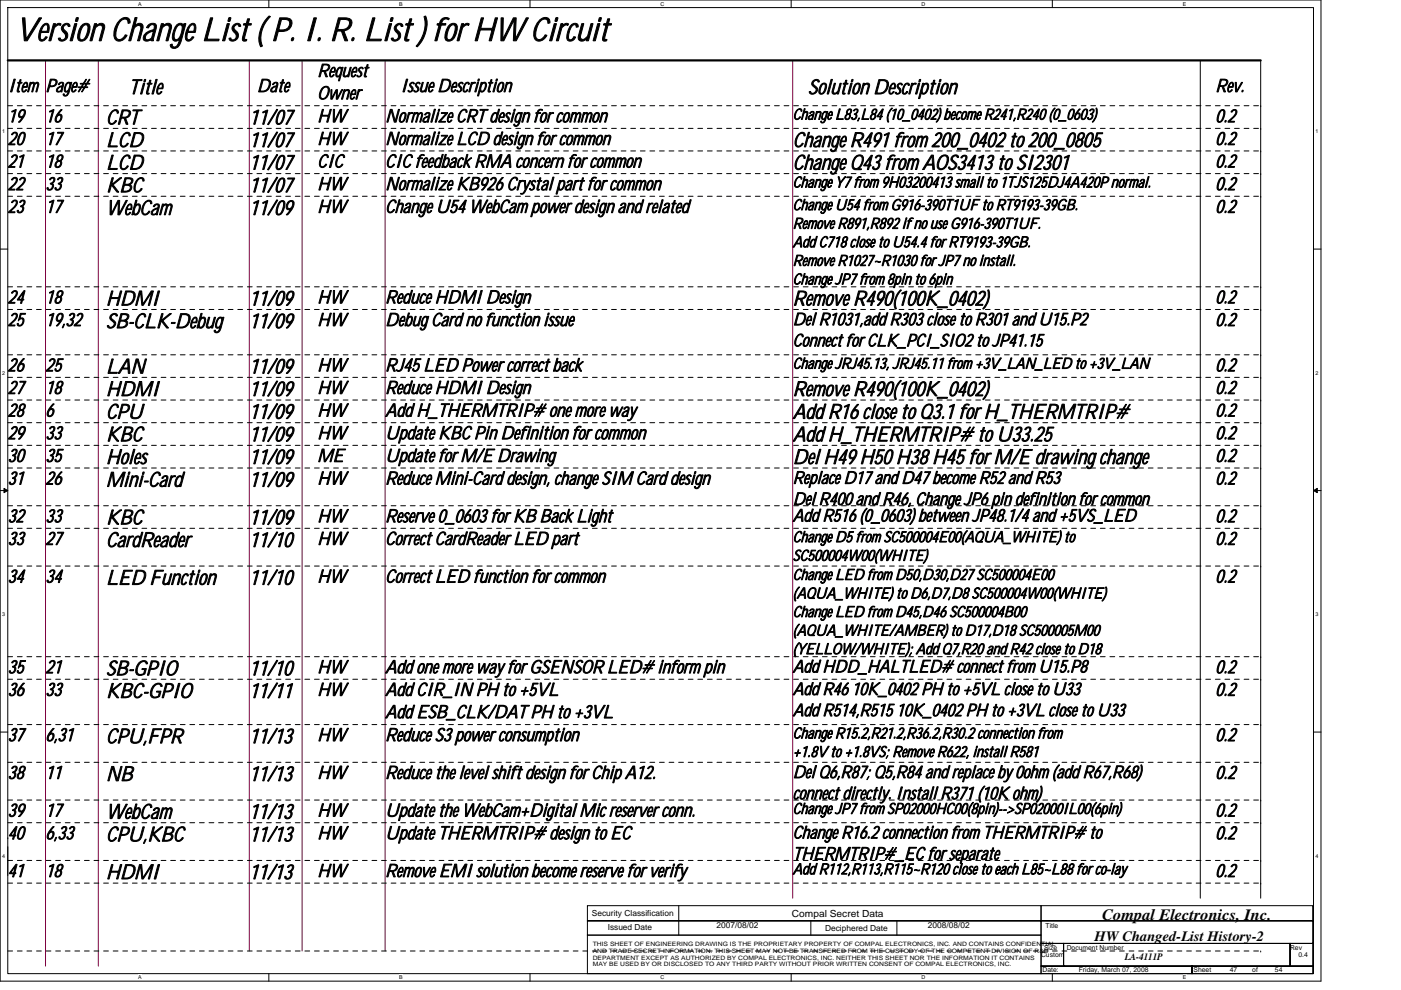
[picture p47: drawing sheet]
<svg xmlns="http://www.w3.org/2000/svg" width="297mm" height="210mm" viewBox="0 0 297 210" stroke-linecap="round" stroke-linejoin="round" font-family="sans-serif">
<defs><g id="words">
<text font-size="6.9" x="3.3" y="8.7">Version Change List ( P. I. R. List ) for HW Circuit</text>
<g font-size="4.3">
<text x="27.3" y="19.9">Title</text>
<text x="171.3" y="19.9">Solution Description</text>
<text x="22.5" y="26.4">CRT</text>
<text x="52.8" y="26.4">11/07</text>
<text x="22.5" y="31.2">LCD</text>
<text x="22.5" y="35.9">LCD</text>
<text x="52.8" y="31.2">11/07</text>
<text x="52.8" y="35.9">11/07</text>
<text x="168.1" y="31.2">Change R491 from 200_0402 to 200_0805</text>
<text x="168.1" y="35.9">Change Q43 from AOS3413 to SI2301</text>
<text x="22.5" y="40.7">KBC</text>
<text x="52.8" y="40.7">11/07</text>
<text x="22.5" y="45.6">WebCam</text>
<text x="52.9" y="45.6">11/09</text>
<text x="22.5" y="64.7">HDMI</text>
<text x="52.8" y="64.7">11/09</text>
<text x="168.1" y="64.7">Remove R490(100K_0402)</text>
<text x="22.5" y="69.6">SB-CLK-Debug</text>
<text x="52.9" y="69.6">11/09</text>
<text x="22.5" y="79.2">LAN</text>
<text x="22.5" y="83.9">HDMI</text>
<text x="52.8" y="79.2">11/09</text>
<text x="52.8" y="83.9">11/09</text>
<text x="168.1" y="83.9">Remove R490(100K_0402)</text>
<text x="22.5" y="88.8">CPU</text>
<text x="52.9" y="88.8">11/09</text>
<text x="168.1" y="88.8">Add R16 close to Q3.1 for H_THERMTRIP#</text>
<text x="22.5" y="93.6">KBC</text>
<text x="52.8" y="93.6">11/09</text>
<text x="168.1" y="93.6">Add H_THERMTRIP# to U33.25</text>
<text x="22.5" y="98.4">Holes</text>
<text x="52.9" y="98.4">11/09</text>
<text x="168.1" y="98.4">Del H49 H50 H38 H45 for M/E drawing change</text>
<text x="22.5" y="103.2">Mini-Card</text>
<text x="52.8" y="103.2">11/09</text>
<text x="22.5" y="111.2">KBC</text>
<text x="52.8" y="111.2">11/09</text>
<text x="22.5" y="116">CardReader</text>
<text x="52.9" y="116">11/10</text>
<text x="22.5" y="124">LED Function</text>
<text x="52.9" y="124">11/10</text>
<text x="22.5" y="143.2">SB-GPIO</text>
<text x="52.8" y="143.2">11/10</text>
<text x="22.5" y="148">KBC-GPIO</text>
<text x="52.8" y="148">11/11</text>
<text x="22.5" y="157.6">CPU,FPR</text>
<text x="52.8" y="157.6">11/13</text>
<text x="22.5" y="165.6">NB</text>
<text x="52.8" y="165.6">11/13</text>
<text x="22.5" y="173.6">WebCam</text>
<text x="52.8" y="173.6">11/13</text>
<text x="22.5" y="178.4">CPU,KBC</text>
<text x="52.8" y="178.4">11/13</text>
<text x="22.5" y="186.4">HDMI</text>
<text x="52.8" y="186.4">11/13</text>
</g>
<g font-size="3.8">
<text x="67.3" y="16.3">Request</text>
<text x="1.6" y="19.5">Item Page#</text>
<text x="54.5" y="19.5">Date</text>
<text x="67.3" y="21">Owner</text>
<text x="84.9" y="19.5">Issue Description</text>
<text x="257.7" y="19.5">Rev.</text>
<text x="1.6" y="25.9">19</text>
<text x="9.6" y="25.9">16</text>
<text x="67.3" y="25.9">HW</text>
<text x="81.7" y="25.9">Normalize CRT design for common</text>
<text x="257.7" y="25.9">0.2</text>
<text x="1.6" y="30.7">20</text>
<text x="1.6" y="35.5">21</text>
<text x="9.6" y="30.7">17</text>
<text x="9.6" y="35.5">18</text>
<text x="67.3" y="30.7">HW</text>
<text x="67.3" y="35.5">CIC</text>
<text x="81.7" y="30.7">Normalize LCD design for common</text>
<text x="81.7" y="35.5">CIC feedback RMA concern for common</text>
<text x="257.7" y="30.7">0.2</text>
<text x="257.7" y="35.5">0.2</text>
<text x="1.6" y="40.3">22</text>
<text x="9.6" y="40.3">33</text>
<text x="67.3" y="40.3">HW</text>
<text x="81.7" y="40.3">Normalize KB926 Crystal part for common</text>
<text x="257.7" y="40.3">0.2</text>
<text x="1.6" y="45.1">23</text>
<text x="9.6" y="45.1">17</text>
<text x="67.3" y="45.1">HW</text>
<text x="81.7" y="45.1">Change U54 WebCam power design and related</text>
<text x="257.7" y="45.1">0.2</text>
<text x="1.6" y="64.3">24</text>
<text x="9.6" y="64.3">18</text>
<text x="67.3" y="64.3">HW</text>
<text x="81.7" y="64.3">Reduce HDMI Design</text>
<text x="257.7" y="64.3">0.2</text>
<text x="1.6" y="69.1">25</text>
<text x="9.6" y="69.1">19,32</text>
<text x="67.3" y="69.1">HW</text>
<text x="81.7" y="69.1">Debug Card no function issue</text>
<text x="257.7" y="69.1">0.2</text>
<text x="1.6" y="78.7">26</text>
<text x="1.6" y="83.5">27</text>
<text x="9.6" y="78.7">25</text>
<text x="9.6" y="83.5">18</text>
<text x="67.3" y="78.7">HW</text>
<text x="67.3" y="83.5">HW</text>
<text x="81.7" y="78.7">RJ45 LED Power correct back</text>
<text x="81.7" y="83.5">Reduce HDMI Design</text>
<text x="257.7" y="78.7">0.2</text>
<text x="257.7" y="83.5">0.2</text>
<text x="1.6" y="88.3">28</text>
<text x="9.6" y="88.3">6</text>
<text x="67.3" y="88.3">HW</text>
<text x="81.7" y="88.3">Add H_THERMTRIP# one more way</text>
<text x="257.7" y="88.3">0.2</text>
<text x="1.6" y="93.1">29</text>
<text x="9.6" y="93.1">33</text>
<text x="67.3" y="93.1">HW</text>
<text x="81.7" y="93.1">Update KBC Pin Definition for common</text>
<text x="257.7" y="93.1">0.2</text>
<text x="1.6" y="97.9">30</text>
<text x="9.6" y="97.9">35</text>
<text x="67.3" y="97.9">ME</text>
<text x="81.7" y="97.9">Update for M/E Drawing</text>
<text x="257.7" y="97.9">0.2</text>
<text x="1.6" y="102.7">31</text>
<text x="9.6" y="102.7">26</text>
<text x="67.3" y="102.7">HW</text>
<text x="81.7" y="102.7">Reduce Mini-Card design, change SIM Card design</text>
<text x="257.7" y="102.7">0.2</text>
<text x="1.6" y="110.7">32</text>
<text x="9.6" y="110.7">33</text>
<text x="67.3" y="110.7">HW</text>
<text x="81.7" y="110.7">Reserve 0_0603 for KB Back Light</text>
<text x="257.7" y="110.7">0.2</text>
<text x="1.6" y="115.5">33</text>
<text x="9.6" y="115.5">27</text>
<text x="67.3" y="115.5">HW</text>
<text x="81.7" y="115.5">Correct CardReader LED part</text>
<text x="257.7" y="115.5">0.2</text>
<text x="1.6" y="123.5">34</text>
<text x="9.6" y="123.5">34</text>
<text x="67.3" y="123.5">HW</text>
<text x="81.7" y="123.5">Correct LED function for common</text>
<text x="257.7" y="123.5">0.2</text>
<text x="1.6" y="142.7">35</text>
<text x="9.6" y="142.7">21</text>
<text x="67.3" y="142.7">HW</text>
<text x="81.7" y="142.7">Add one more way for GSENSOR LED# inform pin</text>
<text x="257.7" y="142.7">0.2</text>
<text x="1.6" y="147.5">36</text>
<text x="9.6" y="147.5">33</text>
<text x="67.3" y="147.5">HW</text>
<text x="81.7" y="147.5">Add CIR_IN PH to +5VL</text>
<text x="257.7" y="147.5">0.2</text>
<text x="81.7" y="152.3">Add ESB_CLK/DAT PH to +3VL</text>
<text x="1.6" y="157.1">37</text>
<text x="9.6" y="157.1">6,31</text>
<text x="67.3" y="157.1">HW</text>
<text x="81.7" y="157.1">Reduce S3 power consumption</text>
<text x="257.7" y="157.1">0.2</text>
<text x="1.6" y="165.1">38</text>
<text x="9.6" y="165.1">11</text>
<text x="67.3" y="165.1">HW</text>
<text x="81.7" y="165.1">Reduce the level shift design for Chip A12.</text>
<text x="257.7" y="165.1">0.2</text>
<text x="1.6" y="173.1">39</text>
<text x="9.6" y="173.1">17</text>
<text x="67.3" y="173.1">HW</text>
<text x="81.7" y="173.1">Update the WebCam+Digital Mic reserver conn.</text>
<text x="257.7" y="173.1">0.2</text>
<text x="1.6" y="177.9">40</text>
<text x="9.6" y="177.9">6,33</text>
<text x="67.3" y="177.9">HW</text>
<text x="81.7" y="177.9">Update THERMTRIP# design to EC</text>
<text x="257.7" y="177.9">0.2</text>
<text x="1.6" y="185.9">41</text>
<text x="9.6" y="185.9">18</text>
<text x="67.3" y="185.9">HW</text>
<text x="81.7" y="185.9">Remove EMI solution become reserve for verify</text>
<text x="257.7" y="185.9">0.2</text>
</g>
<g font-size="3.7">
<text x="168.1" y="68.9">Del R1031,add R303 close to R301 and U15.P2</text>
<text x="168.1" y="73.4">Connect for CLK_PCI_SIO2 to JP41.15</text>
<text x="168.1" y="102.6">Replace D17 and D47 become R52 and R53</text>
<text x="168.1" y="107">Del R400 and R46, Change JP6 pin definition for common</text>
<text x="168.1" y="110.6">Add R516 (0_0603) between JP48.1/4 and +5VS_LED</text>
<text x="168.1" y="142.6">Add HDD_HALTLED# connect from U15.P8</text>
<text x="168.1" y="147.3">Add R46 10K_0402 PH to +5VL close to U33</text>
<text x="168.1" y="151.8">Add R514,R515 10K_0402 PH to +3VL close to U33</text>
<text x="168.1" y="165">Del Q6,R87; Q5,R84 and replace by 0ohm (add R67,R68)</text>
<text x="168.1" y="169.4">connect directly. Install R371 (10K ohm)</text>
<text x="168.1" y="177.8">Change R16.2 connection from THERMTRIP# to</text>
<text x="168.1" y="182.2">THERMTRIP#_EC for separate</text>
</g>
<text font-size="3.3" x="233.7" y="195.1">Compal Electronics, Inc.</text>
<g font-size="3.2">
<text x="168.1" y="25.3">Change L83,L84 (10_0402) become R241,R240 (0_0603)</text>
<text x="168.1" y="39.7">Change Y7 from 9H03200413 small to 1TJS125DJ4A420P normal.</text>
<text x="168.1" y="44.5">Change U54 from G916-390T1UF to RT9193-39GB.</text>
<text x="168.1" y="48.5">Remove R891,R892 if no use G916-390T1UF.</text>
<text x="168.1" y="52.4">Add C718 close to U54.4 for RT9193-39GB.</text>
<text x="168.1" y="56.3">Remove R1027~R1030 for JP7 no install.</text>
<text x="168.1" y="60.3">Change JP7 from 8pin to 6pin</text>
<text x="168.1" y="78.1">Change JRJ45.13, JRJ45.11 from +3V_LAN_LED to +3V_LAN</text>
<text x="168.1" y="114.9">Change D5 from SC500004E00(AQUA_WHITE) to</text>
<text x="168.1" y="118.9">SC500004W00(WHITE)</text>
<text x="168.1" y="122.9">Change LED from D50,D30,D27 SC500004E00</text>
<text x="168.1" y="126.9">(AQUA_WHITE) to D6,D7,D8 SC500004W00(WHITE)</text>
<text x="168.1" y="130.8">Change LED from D45,D46 SC500004B00</text>
<text x="168.1" y="134.7">(AQUA_WHITE/AMBER) to D17,D18 SC500005M00</text>
<text x="168.1" y="138.7">(YELLOW/WHITE); Add Q7,R20 and R42 close to D18</text>
<text x="168.1" y="156.5">Change R15.2,R21.2,R36.2,R30.2 connection from</text>
<text x="168.1" y="160.5">+1.8V to +1.8VS; Remove R622, install R581</text>
<text x="168.1" y="172.6">Change JP7 from SP02000HC00(8pin)--&gt;SP02000IL00(6pin)</text>
<text x="168.1" y="185.4">Add R112,R113,R115~R120 close to each L85~L88 for co-lay</text>
</g>
<text font-size="3" x="232.1" y="199.6">HW Changed-List History-2</text>
<g font-size="2.1">
<text x="167.9" y="194.4">Compal Secret Data</text>
<text x="238.5" y="203.5">LA-4111P</text>
</g>
<g font-size="1.8">
<text x="125.5" y="194.2">Security Classification</text>
<text x="128.9" y="197.3">Issued Date</text>
<text x="151.9" y="196.8">2007/08/02</text>
<text x="174.9" y="197.4">Deciphered Date</text>
<text x="196.7" y="196.8">2008/08/02</text>
</g>
<g font-size="1.4">
<text x="221.7" y="196.7">Title</text>
<text x="220.7" y="202.9">Custom</text>
<text x="221.4" y="201.3">Size</text>
<text x="226.2" y="201.3">Document Number</text>
<text x="273.5" y="201.3">Rev</text>
<text x="275.3" y="202.9">0.4</text>
<text x="221" y="206.1">Date:</text>
<text x="228.7" y="206.1">Friday, March 07, 2008</text>
<text x="253" y="206.1">Sheet</text>
<text x="260.7" y="206.1">47</text>
<text x="265.5" y="206.1">of</text>
<text x="270.3" y="206.1">54</text>
</g>
<g font-size="1.3">
<text x="125.7" y="200.5">THIS SHEET OF ENGINEERING DRAWING IS THE PROPRIETARY PROPERTY OF COMPAL ELECTRONICS, INC. AND CONTAINS CONFIDENTIAL</text>
<text x="125.7" y="202">AND TRADE SECRET INFORMATION. THIS SHEET MAY NOT BE TRANSFERED FROM THE CUSTODY OF THE COMPETENT DIVISION OF R&amp;D</text>
<text x="125.7" y="203.5">DEPARTMENT EXCEPT AS AUTHORIZED BY COMPAL ELECTRONICS, INC. NEITHER THIS SHEET NOR THE INFORMATION IT CONTAINS</text>
<text x="125.7" y="204.9">MAY BE USED BY OR DISCLOSED TO ANY THIRD PARTY WITHOUT PRIOR WRITTEN CONSENT OF COMPAL ELECTRONICS, INC.</text>
</g>
<g font-size="1.1">
<text x="29.3" y="1.2">A</text>
<text x="84.7" y="1.2">B</text>
<text x="140" y="1.2">C</text>
<text x="195.4" y="1.2">D</text>
<text x="250.8" y="1.2">E</text>
<text x=".4" y="28.2">1</text>
<text x="278.9" y="28.2">1</text>
<text x=".4" y="79.4">2</text>
<text x="278.9" y="79.4">2</text>
<text x=".4" y="130.6">3</text>
<text x="278.9" y="130.6">3</text>
<text x=".4" y="181.8">4</text>
<text x="278.9" y="181.8">4</text>
<text x="29.3" y="207.6">A</text>
<text x="84.7" y="207.6">B</text>
<text x="140" y="207.6">C</text>
<text x="195.4" y="207.6">D</text>
<text x="250.8" y="207.6">E</text>
</g>
</g></defs>
<path d="M0 0h280.1v208h-280.1zM1.6 1.6h276.9v204.8h-276.9z" fill="none" stroke="#000" stroke-width=".21"/>
<g fill="#fff">
<path d="M29.3 .2h.8v1.2h-.8z"/>
<path d="M29.3 206.6h.8v1.3h-.8z"/>
</g>
<path d="M57 0v1.6M57 206.4v1.6" fill="none" stroke="#000" stroke-width=".21"/>
<g fill="#fff">
<path d="M84.7 .2h.7v1.2h-.7z"/>
<path d="M84.7 206.6h.7v1.3h-.7z"/>
</g>
<path d="M112.4 0v1.6M112.4 206.4v1.6" fill="none" stroke="#000" stroke-width=".21"/>
<g fill="#fff">
<path d="M140 .2h.8v1.2h-.8z"/>
<path d="M140 206.6h.8v1.3h-.8z"/>
</g>
<path d="M167.7 0v1.6M167.7 206.4v1.6" fill="none" stroke="#000" stroke-width=".21"/>
<g fill="#fff">
<path d="M195.4 .2h.8v1.2h-.8z"/>
<path d="M195.4 206.6h.8v1.3h-.8z"/>
</g>
<path d="M223.1 0v1.6M223.1 206.4v1.6" fill="none" stroke="#000" stroke-width=".21"/>
<g fill="#fff">
<path d="M250.8 .2h.7v1.2h-.7z"/>
<path d="M250.8 206.6h.7v1.3h-.7z"/>
<path d="M.4 27.2h.7v1.3h-.7z"/>
<path d="M278.9 27.2h.6v1.3h-.6z"/>
<path d="M.4 78.4h.7v1.3h-.7z"/>
<path d="M278.9 78.4h.6v1.3h-.6z"/>
</g>
<path d="M0 52.8h1.6M278.5 52.8h1.6" fill="none" stroke="#000" stroke-width=".21"/>
<g fill="#fff">
<path d="M.4 129.6h.7v1.3h-.7z"/>
<path d="M278.9 129.6h.6v1.3h-.6z"/>
</g>
<path d="M0 104h1.6M278.5 104h1.6" fill="none" stroke="#000" stroke-width=".21"/>
<path d="M.8 103.5l.8 .5-.8 .5zM278.5 104l.8-.5v1z" fill="#000" stroke="#000" stroke-width=".21"/>
<g fill="#fff">
<path d="M.4 180.8h.7v1.3h-.7z"/>
<path d="M278.9 180.8h.6v1.3h-.6z"/>
</g>
<g fill="none" stroke="#000" stroke-width=".21">
<path d="M254.5 12.8v177.6M267.3 12.8v177.6M0 155.2h1.6M278.5 155.2h1.6M124.5 192h96.2v3.2h-96.2zM124.5 195.2h96.2v3.1h-96.2zM124.5 198.3h96.2v8.1h-96.2zM143.9 192v6.3M171.9 195.2v3.1M190.2 195.2v3.1M220.7 192h57.6v3.2h-57.6zM220.7 195.2h57.6v4.8h-57.6z"/>
<path d="M220.7 200h4.8v4.8h-4.8zM220.7 204.8h32v1.6h-32zM225.5 200h48v4.8h-48zM252.7 204.8h25.6v1.6h-25.6zM273.5 200h4.8v4.8h-4.8z"/>
</g>
<path d="M9.6 12.8v192M20.8 12.8v192M52.8 12.8v188.8M64 12.8v188.8M81.7 12.8v188.8M168.1 12.8v177.6" fill="none" stroke="#800040" stroke-width=".21"/>
<path d="M1.6 177.6h.1M1.6 185.6v-8" fill="none" stroke="#000" stroke-width=".21" stroke-dasharray="6.1 2"/>
<path d="M1.6 12.8h265.7" fill="none" stroke="#000" stroke-width=".47"/>
<g fill="none" stroke="#000" stroke-width=".21" stroke-dasharray="1 1 1 1 1 1 1 1">
<path d="M1.6 22.4h265.7M1.6 27.2h265.7M1.6 32h265.7M1.6 36.8h265.7M267.3 22.4h.1M267.3 27.2h.1M267.3 32h.1M267.3 36.8h.1M1.6 41.6h265.7M267.3 41.6h.1M1.6 60.8h265.7M1.6 65.6h265.7"/>
<path d="M1.6 75.2h265.7M267.3 60.8h.1M267.3 65.6h.1M267.3 75.2h.1M1.6 80h265.7M1.6 84.8h265.7M1.6 89.6h265.7M1.6 94.4h265.7M1.6 99.2h265.7M267.3 80h.1M267.3 84.8h.1M267.3 89.6h.1"/>
<path d="M267.3 94.4h.1M267.3 99.2h.1M1.6 107.2h265.7M1.6 112h265.7M267.3 107.2h.1M267.3 112h.1M1.6 120h265.7M1.6 139.2h265.7M267.3 120h.1M267.3 139.2h.1M1.6 144h265.7M1.6 153.6h265.7"/>
<path d="M267.3 144h.1M267.3 153.6h.1M1.6 161.6h265.7M1.6 174.4h265.7M1.6 169.6h265.7M267.3 161.6h.1M267.3 174.4h.1M267.3 169.6h.1M1.6 182.4h265.7M1.6 187.2h265.7M267.3 182.4h.1M267.3 187.2h.1"/>
<path d="M1.6 201.6h265.7M267.3 201.6h.1"/>
</g>
<use href="#words"/>
</svg>
